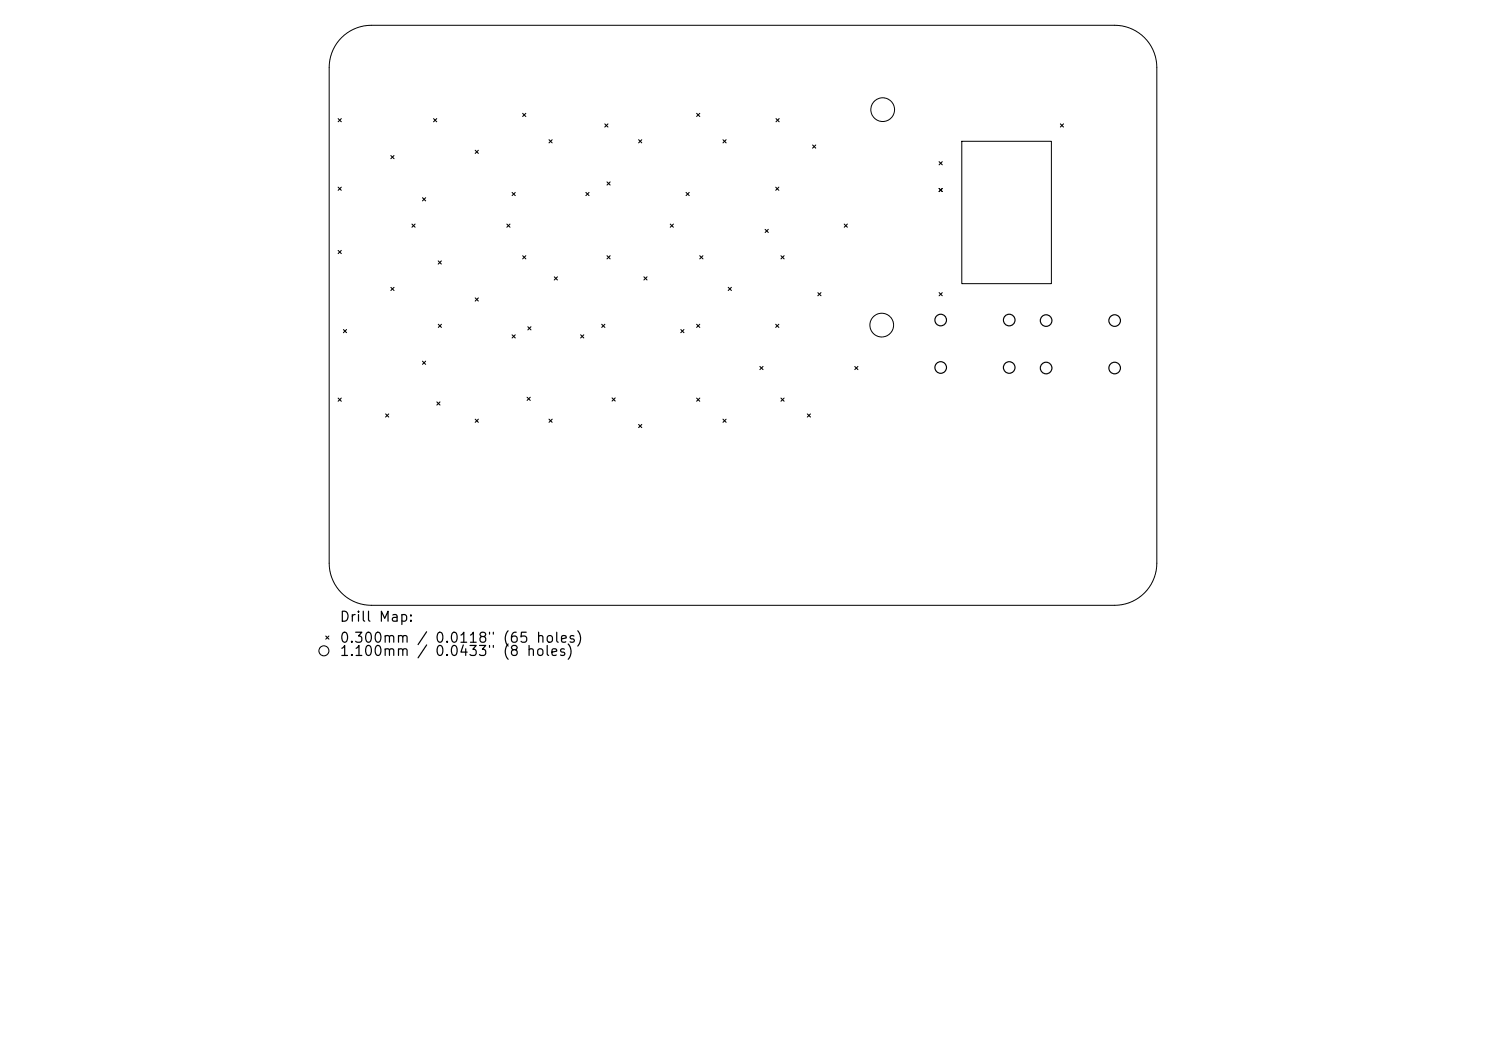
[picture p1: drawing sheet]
<svg xmlns="http://www.w3.org/2000/svg" width="297mm" height="210mm" viewBox="0 0 297 210" stroke-linecap="round" stroke-linejoin="round" font-family="sans-serif">
<defs><g id="words">
<g font-size="2">
<text x="67.7" y="124.7">Drill Map:</text>
<text x="67.7" y="128.9">0.300mm / 0.0118&quot; (65 holes)</text>
<text x="67.7" y="131.6">1.100mm</text>
<text x="86.8" y="131.6">0.0433&quot; (8</text>
</g>
</g></defs>
<g fill="none" stroke="#000" stroke-width=".2">
<path d="M68.3 7.5a8.4 8.4 0 0 1 5.9-2.4h148.6a8.4 8.4 0 0 1 8.4 8.4v99a8.4 8.4 0 0 1-8.4 8.5h-148.6a8.4 8.4 0 0 1-8.4-8.5v-99a8.4 8.4 0 0 1 2.5-6zM192.2 28.2h17.9v28.5h-17.9z"/>
<circle cx="176.4" cy="21.9" r="2.37"/>
<circle cx="176.2" cy="65" r="2.37"/>
</g>
<g fill="none" stroke="#000" stroke-width=".21">
<path d="M67.6 23.7l.6 .6M67.6 37.4l.6 .6M68.2 23.7l-.6 .6M68.2 37.4l-.6 .6M78.1 31.1l.7 .6M78.8 31.1l-.7 .6M84.4 39.5l.7 .6M85.1 39.5l-.7 .6M86.7 23.7l.6 .6M87.3 23.7l-.6 .6M95 30l.6 .7M95.6 30l-.6 .7"/>
<path d="M102.4 38.5l.6 .6M103 38.5l-.6 .6M104.5 22.6l.6 .7M105.1 22.6l-.6 .7M109.7 27.9l.7 .6M110.4 27.9l-.7 .6M117.1 38.5l.6 .6M117.7 38.5l-.6 .6M120.9 24.8l.6 .6M121.3 36.3l.6 .7M121.5 24.8l-.6 .6M121.9 36.3l-.6 .7"/>
<path d="M127.6 27.9l.7 .6M128.3 27.9l-.7 .6M137.1 38.5l.7 .6M137.8 38.5l-.7 .6M139.2 22.6l.7 .7M139.9 22.6l-.7 .7M144.5 27.9l.6 .6M145.1 27.9l-.6 .6M155 37.4l.7 .6M155.1 23.7l.6 .6M155.7 37.4l-.7 .6M155.7 23.7l-.6 .6"/>
<path d="M162.4 29l.6 .6M163 29l-.6 .6M187.7 32.3l.6 .6M187.7 37.7l.6 .6M188.3 32.3l-.6 .6M188.3 37.7l-.6 .6M211.9 24.8l.7 .6M212.6 24.8l-.7 .6M67.6 50l.6 .7M68.2 50l-.6 .7M78.1 57.4l.7 .7M78.8 57.4l-.7 .7"/>
<path d="M82.3 44.8l.7 .6M83 44.8l-.7 .6M87.6 52.1l.6 .7M88.2 52.1l-.6 .7M95 59.5l.6 .7M95.6 59.5l-.6 .7M101.3 44.8l.6 .6M101.9 44.8l-.6 .6M104.5 51.1l.6 .6M105.1 51.1l-.6 .6M110.8 55.3l.6 .6M111.4 55.3l-.6 .6"/>
<path d="M121.3 51.1l.6 .6M121.9 51.1l-.6 .6M128.7 55.3l.6 .6M129.3 55.3l-.6 .6M134 44.8l.6 .6M134.6 44.8l-.6 .6M139.9 51.1l.6 .6M140.5 51.1l-.6 .6M145.6 57.4l.6 .7M146.2 57.4l-.6 .7M152.9 45.8l.7 .7M153.6 45.8l-.7 .7"/>
<path d="M156.1 51.1l.6 .6M156.7 51.1l-.6 .6M163.5 58.5l.6 .6M164.1 58.5l-.6 .6M168.7 44.8l.7 .6M169.4 44.8l-.7 .6M187.7 58.5l.6 .6M188.3 58.5l-.6 .6M67.6 79.5l.6 .7M68.2 79.5l-.6 .7M68.6 65.8l.7 .7M69.3 65.8l-.7 .7"/>
<path d="M84.4 72.2l.7 .6M85.1 72.2l-.7 .6M87.6 64.8l.6 .6M88.2 64.8l-.6 .6M102.4 66.9l.6 .6M103 66.9l-.6 .6M105.3 79.4l.7 .6M105.5 65.3l.6 .6M106 79.4l-.7 .6M106.1 65.3l-.6 .6M116 66.9l.7 .6M116.7 66.9l-.7 .6"/>
<path d="M120.3 64.8l.6 .6M120.9 64.8l-.6 .6M122.3 79.5l.7 .6M123 79.5l-.7 .6M136.1 65.8l.6 .7M136.7 65.8l-.6 .7M139.2 64.8l.7 .6M139.2 79.5l.7 .7M139.9 64.8l-.7 .6M139.9 79.5l-.7 .7M151.9 73.2l.6 .7M152.5 73.2l-.6 .7"/>
<path d="M155 64.8l.7 .6M155.7 64.8l-.7 .6M156.1 79.5l.6 .7M156.7 79.5l-.6 .7M170.8 73.2l.7 .7M171.5 73.2l-.7 .7M77.1 82.7l.6 .6M77.7 82.7l-.6 .6M87.3 80.3l.6 .6M87.9 80.3l-.6 .6M95 83.8l.6 .6M95.6 83.8l-.6 .6"/>
<path d="M109.7 83.8l.7 .6M110.4 83.8l-.7 .6M127.6 84.8l.7 .6M128.3 84.8l-.7 .6M144.5 83.8l.6 .6M145.1 83.8l-.6 .6M161.4 82.7l.6 .6M162 82.7l-.6 .6M65.1 127.1l.6 .6M65.7 127.1l-.6 .6"/>
<circle cx="64.7" cy="130" r="1"/>
</g>
<g fill="none" stroke="#000" stroke-width=".23">
<circle cx="188" cy="73.4" r="1.16"/>
<circle cx="188" cy="64" r="1.16"/>
<circle cx="201.7" cy="73.4" r="1.16"/>
<circle cx="201.7" cy="64" r="1.16"/>
<circle cx="209.1" cy="73.5" r="1.16"/>
<circle cx="209.1" cy="64.1" r="1.16"/>
<circle cx="222.8" cy="73.5" r="1.16"/>
<circle cx="222.8" cy="64.1" r="1.16"/>
</g>
<use href="#words"/>
</svg>
